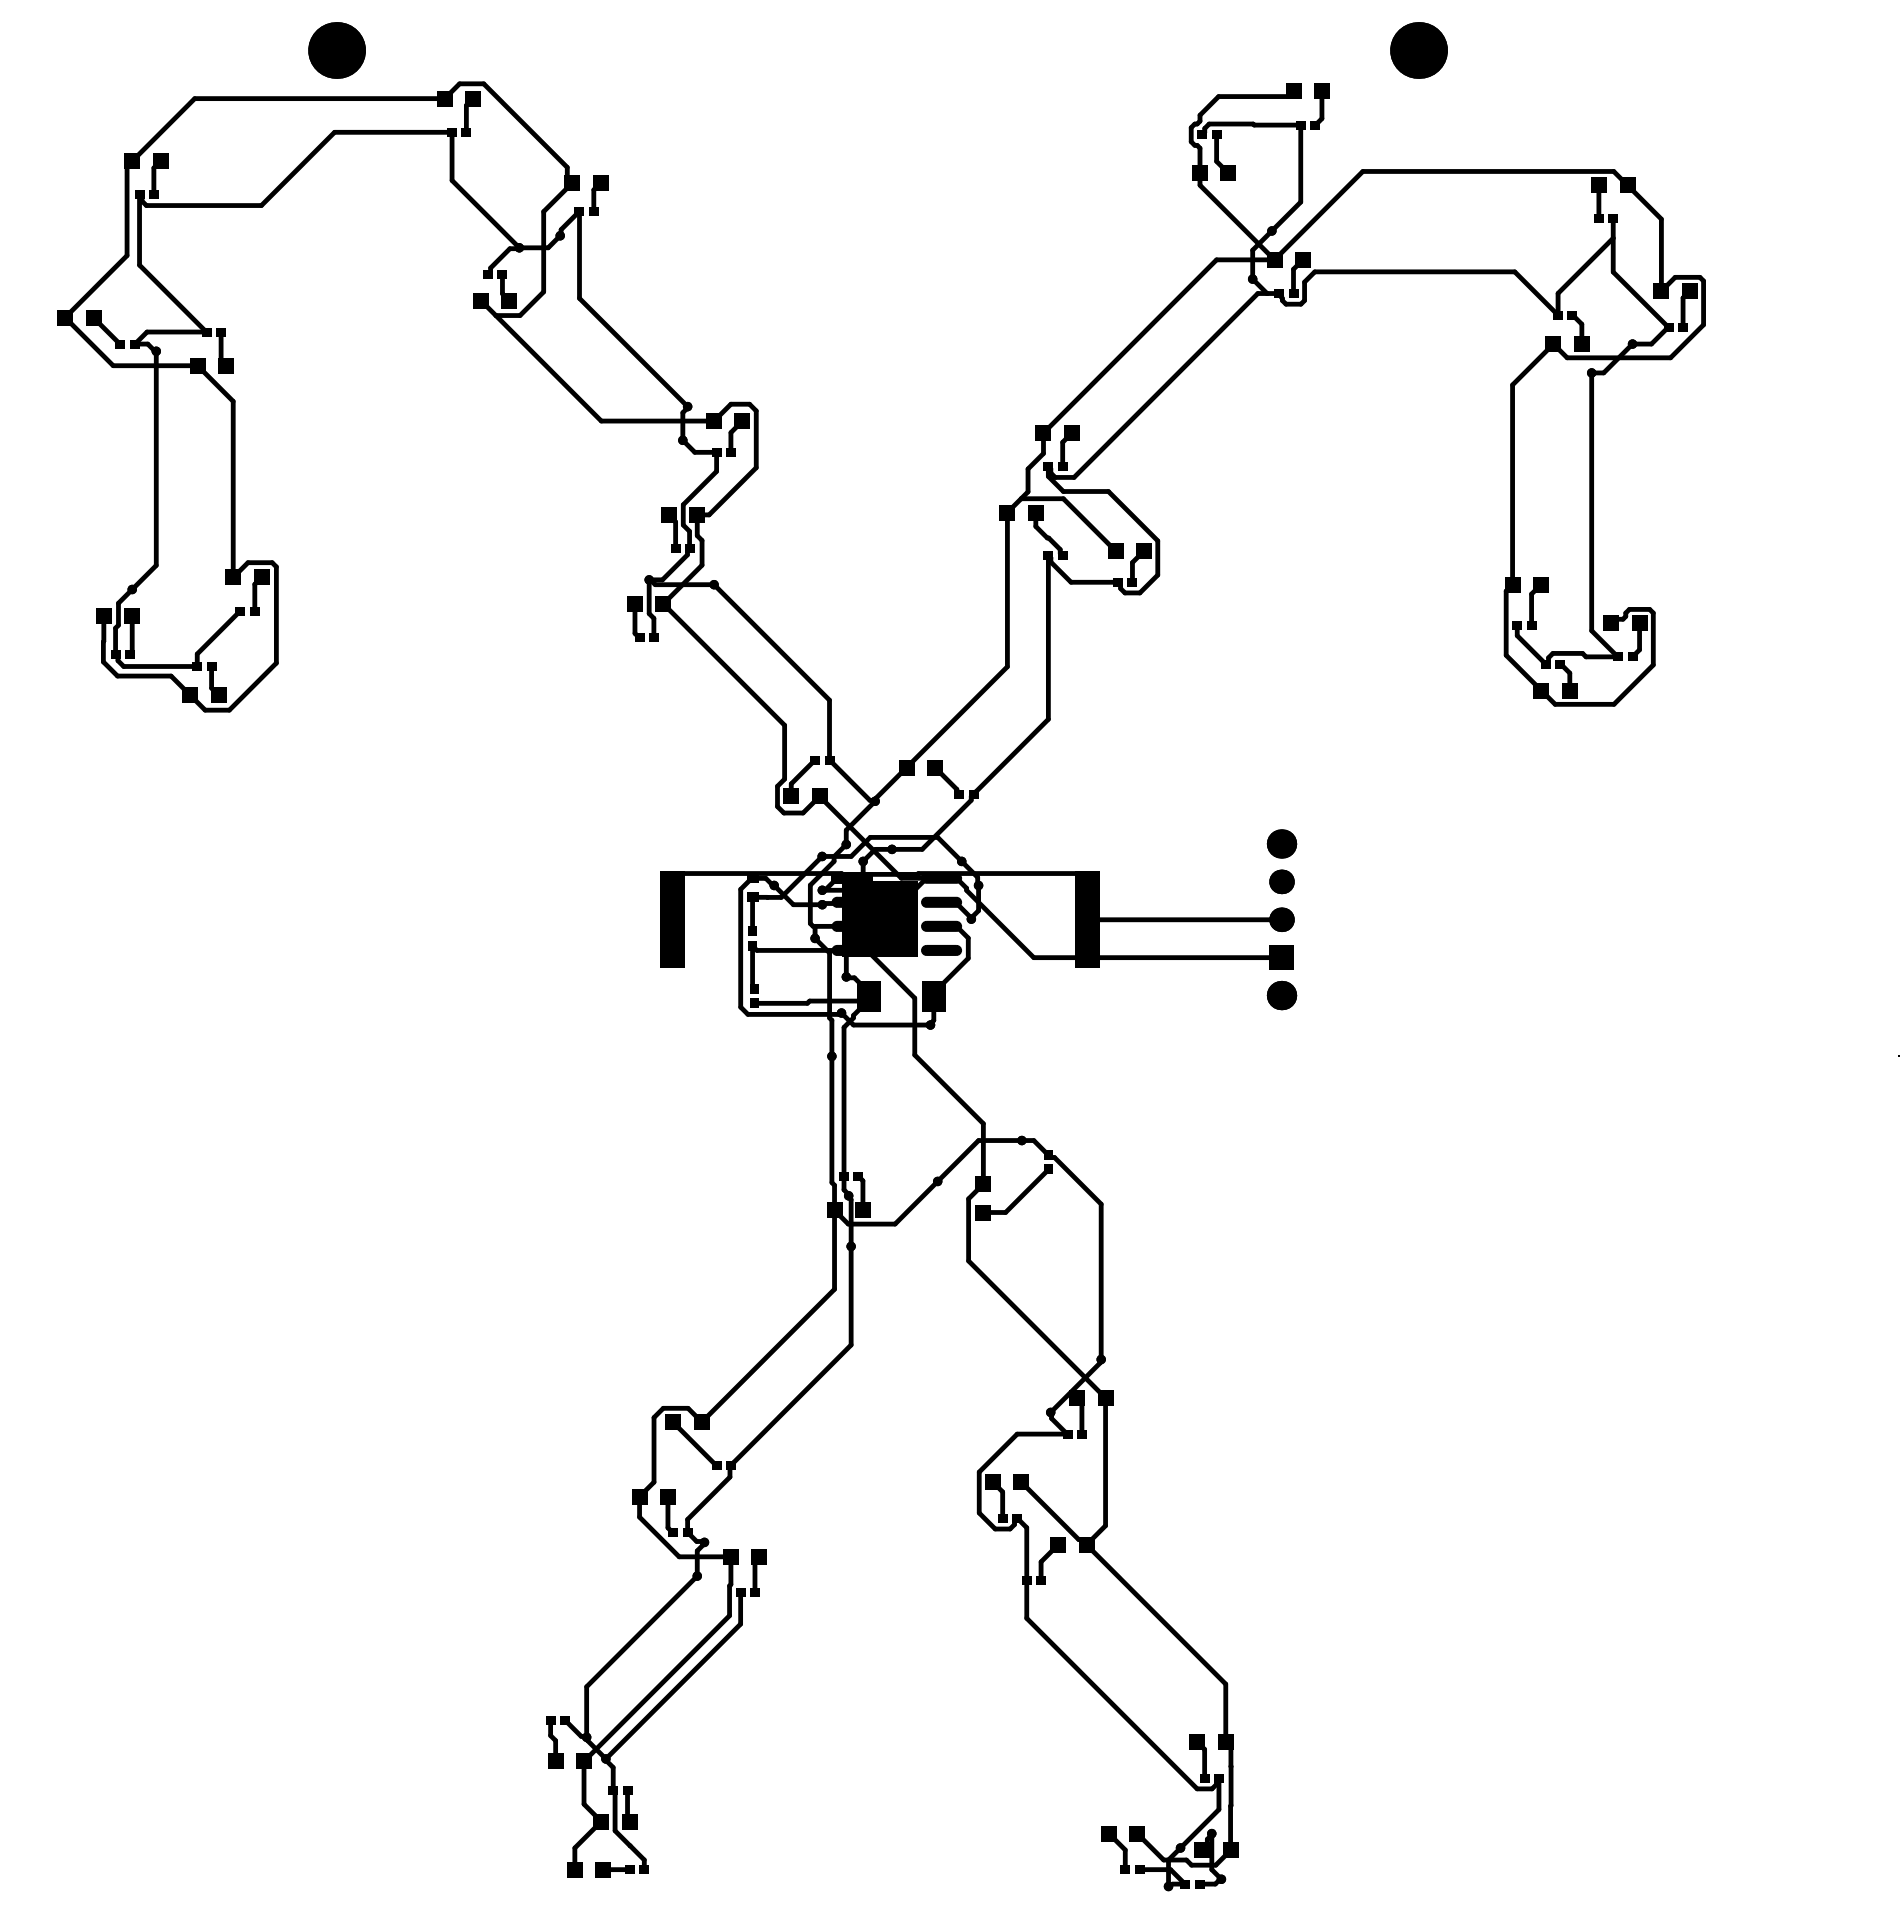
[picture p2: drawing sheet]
<svg xmlns="http://www.w3.org/2000/svg" width="167mm" height="170mm" viewBox="0 0 167 170" stroke-linecap="round" stroke-linejoin="round" font-family="sans-serif">
<g fill="none" stroke="#000" stroke-width=".42">
<path d="M12.3 17.1v6.2l5.8 5.9M12.5 17.3v.4l.4 .4h10.1l6.4-6.5h10.3v4.3l5.9 5.9M14.1 14.2l-.6 .6v2.3M41.6 8.7l-.6 .6v2.3M52.8 16.1l-.6 .6v1.9M105.6 11.8l.3-.1v-.4l.3-.4 8.1 .1v6.8l-4.2 4.2v2.5l1.2 1.3M106.9 11.8v2.4l1 1M113.7 8l-.5 .5h-6.1l-1.7 1.6v.6l-.2 .2h-.2l-.3 .3v1.3l.3 .3h.2l.2 .2v3.3l6.6 6.5M116.2 8v2.4l-.6 .6M140.5 16.3v2.9M141.8 19.2v4.7l4.8 4.9M8.2 27.9l2.4 2.3"/>
<path d="M11.8 30.2h1.2l.6 .7h.1v18.8l-3.3 3.3v1.9l-.2 .3v2.3M18.2 29.2h-5.3l-1 1M19.4 29.2v2.5l.5 .4M42.3 26.4l10.5 10.6h9.9l1.5-1.5h1.7l.6 .6v5l-4.2 4.1h-1.1l.1 1.9 .4 .4v2.2l-3.4 3.4 10.6 10.6v4.8l-.6 .6v1.8l.6 .5h1.7l1.4-1.4 7.2 7.2h4.9l.8 .9v.1l5.9 6h21.8M43.6 27.7h2.1l2.1-2v-7.1l2.5-2.5-.5-.5v-.9l-7.3-7.3h-2.1l-1.3 1.3h-22l-5.9 5.9v7.9l-5.5 5.4 4.2 4.2h7.5l3.1 3.2v15.4l1.3-1.3h2.1l.4 .4v8.5l-4.1 4.1h-2.2l-3-3h-4.7l-1.2-1.2v-4.1M44.2 24.1v1.7l.6 .6M45.6 21.8h2.6l1.1-1.2v-.4l1.6-1.6v7.6l9.5 9.5v.1l-.4 .5v2.4l1.1 1h1.9v1.7l-3 3v1.7l.6 .6v1.5l-.2 .2v.4l-2.2 2.2h-1.2v2.9l.5 .4v1.7M45.6 21.8v.1h-.8l-1.7 1.7v.3l-.2 .2M65.2 37l-1 1v1.7M94.2 38.1l-.8 .8v2.1M112 22.8h-5.1l-15.2 15.3v1.8l-1.4 1.3v2l-1.8 1.8v13.6l-11.5 11.5v.2l-2.6 2.7v1.2l-1.1 1.1v.4l-2.1 2.1v3.4l.3 .2h3.4M112 22.8l7.8-7.7h22l4.2 4.2v6.3l1.2-1.2h2.2l.3 .3v3.8l-2.9 2.9h-9.1l-1.2-1.2-3.6 3.6v17.6l-.6 .5v5.7l4.4 4.3h5.1l3.5-3.5v-4.5l-.3-.3h-1.8l-.3 .3v.3l-.3 .2h-.7l-.3 .4"/>
<path d="M114.5 22.8l-.8 .9v2.1M138.2 27.7l.8 .8v1.7M141.8 20.9l-4.9 4.9v1.9l-3.8-3.8h-17.6l-.9 .9v1.6l-.3 .3h-1.3l-.3-.3-.1-.4-.2-.2h-1.9l-16.1 16.2h-1.7l-.4-.4v-.4l-.2-.2v.9l1.3 1.3h4l4.3 4.3v3l-1.5 1.6h-1.3l-.4-.4v-.4l-.2-.1h-4.2l-1.8-1.8v-.4l-.2-.2v14.4l-6.5 6.6M146.6 28.8l-1.5 1.4h-1.6l-2.6 2.6h-1v22.6l2.3 2.3M146.6 28.8h.1M148.5 25.6l-.6 .6v2.6M10.2 57.5h-.1M11.6 54.1v3.2l-.2 .2M18.6 58.6v1.9l.6 .6M21.1 53.7l-3.8 3.8v1.1h-6.4l-.5-.5v-.4l-.3-.2M23 50.7l-.6 .6v2.4M55.8 53.1v2.6l.4 .3"/>
<path d="M57.2 51l.4 .4h5.1l10.2 10.1v5.3l3.5 3.5h.4l.1 .1M58.8 45.2l.6 .7v2.3M89.7 43.8h3.7l4.6 4.6M91 45v1.3l2.2 2v.4l.2 .1M100.5 48.4l-1 1v1.8M133.3 55v.9l2.6 2.5M135.4 51.4l-.8 .8v2.8M137.1 58.4l.8 .8v1.5M142.2 57.7h-2.8l-.3-.3h-2.6l-.4 .4v.4M144.1 54.8v2.3l-.7 .6M71.6 66.8l-2.1 2.1v1.1M74.9 79.3l-.1 .1h-2.3l-.1 .1h-2.7l-2.4-2.3h-1.3l-.9 1v10.3l.6 .6h8l.2-.1 1.1 1.1h6.8v-.1l.3-.3v-2.5l3-3v-1.8l-1-1h-1.4"/>
<path d="M81.4 77.2l-2.6 2.6v1.1l-2.6 2.6M82.2 67.4l1.9 2v.2l.2 .2M82.7 79.3h1.3l1.4 1.4M85.3 70v.3l-4.3 4.3h-4.1l-1.1 1.1v1.2l-.2 .3h-2l-1 1h-.3h2.5l2.5 2.6-2.9 2.9v2.1v.1h.7l1.3 1.3v.3l-.6 .7M59.1 80.8v-3.2l.8-.8h14.1h20.8l.8 .8v3.2h17M66.1 83.1v3.6l.2 .2M66.1 83.1l.4 .4h9.7M71.6 81.4v1.1l1.3 1.2v5.8l.2 .2v14.2l.2 .3v9.1l-11.6 11.7-1.2-1.2h-2.2l-.8 .8v5.6l-1.3 1.3v1.8l3.5 3.5h4.5v2.4l-.1 .2v2.6l-12.8 12.8v3.7l1.5 1.6-2.3 2.3v1.9M75.8 88.2l-.2-.2h-4.5l-.2 .2h-4.6M75.8 88.2h.1M75.9 88v.3l-.9 .9v.3l-.8 .8v14.3l.4 .4v.2l.2 .2v12.8l-10.7 10.7v.9l-3.7 3.7v1.2l.8 .8h.6h.1v.1l-.6 .7v2.2l-9.7 9.7v4.5M76.2 83.5l4.2 4.2v5l6 6v5.4l-1.3 1.3v5.4l12 12.1v11.2l-1.6 1.6"/>
<path d="M85.4 80.7v.1M85.4 80.7l.6-.7-.1-2.9-3.5-3.5h-5.9l-1.7 1.7h-2.6l-3.6 3.6h-2.5v2.9M75.4 103.4l.4 .4v2.6M91.9 101.3h.1M92.1 101.5l-1.3-1.3h-4.8l-7.3 7.4h-4.2l-1.2-1.2M92.1 102.8l-3.7 3.7h-2M92.3 101.7h.4l4.1 4.1v13.7l-.1 .3-4.4 4.3 .1 .1v.5l1.4 1.3M58.7 131.5v2.8l.5 .4M59.2 125l3.8 3.8M64.2 128.8h.1M64.4 128.6h.1M65.1 140v2.7l-11.9 11.9"/>
<path d="M66.7 136.8l-.4 .4v2.8M87.3 130.3l.8 .8v2.3M89.8 130.3l5 5h.2l12.7 12.7v5.1l.5 .4-.1 9.1-1.3 1.3h-2.1l-.4-.5h-2l-2.4-2.3M93 135.7l-1.5 1.5v1.7M93.8 126h-4.4l-3.4 3.4v3.6l1.5 1.4h1.3l.3-.4v-.4l.2-.2 .9 .8v8l15 15h1.3l.4-.4v-.4l.2-.1v2.7l-4.4 4.4v2.4M94.6 122.9l.5 .4v2.7M48.4 151.2v1.3l.4 .5v1.8M49.6 151.2l1.5 1.4h.4l.1 .1v.3l1.6 1.6M53.2 154.6v.1l.7 .6v2l.1 .2v3.4l2.6 2.5v.9M55.1 157.3v2.6l.2 .2M105.2 153.1l.7 .6v2.6M53 164.3h2.4"/>
<path d="M55.4 162.2h.1M97.4 161.1l1.5 1.5v1.7M100.1 164.3h2.8l1.2 1.3M103 165.6h1.2M106.5 161.1v3.2l.8 .8h-.1l-.4 .5h-1.4M106.5 161.2l-.4 .4v.5l-.5 .5"/>
</g>
<g fill="#000">
<path d="M73.3 78.9l.3-.1v.5h-.5v-.3zM73.1 79.3h.5v.5l-.3-.1-.2-.2zM76.2 78.8l.2 .1 .2 .1 .1 .3h-.5zM76.2 79.3h.5a.48 .48 0 0 1-.5 .5zM81.2 76.8l.2-.1v.5h-.5l.1-.3zM80.9 77.2h.5v.5l-.2-.1-.2-.2zM81.2 78.9l.2-.1v.5h-.5l.1-.3zM80.9 79.3h.5v.5l-.2-.1-.2-.2zM84.1 76.7l.2 .1 .2 .1v.3h-.4zM84.1 77.2h.4v.2l-.2 .2-.2 .1zM84.1 78.8l.2 .1 .2 .1v.3h-.4zM84.1 79.3h.4v.2l-.2 .2-.2 .1z"/>
<path d="M73.3 83.1l.3-.1v.5h-.5v-.2zM73.1 83.5h.5v.5l-.3-.1-.2-.1zM73.3 81l.3-.1v.5h-.5v-.2zM73.1 81.4h.5v.5l-.3-.1-.2-.1zM76.2 83l.2 .1 .2 .2 .1 .2h-.5zM76.2 83.5h.5a.48 .48 0 0 1-.5 .5zM76.2 80.9l.2 .1 .2 .2 .1 .2h-.5zM76.2 81.4h.5a.48 .48 0 0 1-.5 .5zM81.2 81l.2-.1v.5h-.5l.1-.2zM80.9 81.4h.5v.5l-.2-.1-.2-.1zM81.2 83.1l.2-.1v.5h-.5l.1-.2zM80.9 83.5h.5v.5l-.2-.1-.2-.1z"/>
<path d="M84.1 80.9l.2 .1 .2 .2v.2h-.4zM84.1 81.4h.4v.3l-.2 .1-.2 .1zM84.1 83l.2 .1 .2 .2v.2h-.4zM84.1 83.5h.4v.3l-.2 .1-.2 .1zM166.8 92.8h.2v.1h-.2z"/>
<circle cx="29.6" cy="4.4" r="2.49"/>
<circle cx="124.7" cy="4.4" r="2.49"/>
<circle cx="13.7" cy="30.9" r=".42"/>
<circle cx="45.6" cy="21.8" r=".42"/>
<circle cx="49.2" cy="20.7" r=".42"/>
<circle cx="60" cy="38.7" r=".42"/>
<circle cx="60.4" cy="35.7" r=".42"/>
<circle cx="110.1" cy="24.5" r=".42"/>
<circle cx="111.8" cy="20.3" r=".42"/>
<circle cx="139.9" cy="32.8" r=".42"/>
<circle cx="143.5" cy="30.2" r=".42"/>
<circle cx="11.6" cy="51.8" r=".42"/>
<circle cx="57" cy="51" r=".42"/>
<circle cx="62.7" cy="51.4" r=".42"/>
<circle cx="68" cy="77.8" r=".42"/>
<circle cx="72.2" cy="75.3" r=".42"/>
<circle cx="72.3" cy="78.2" r=".42"/>
<circle cx="72.3" cy="79.5" r=".42"/>
<circle cx="74.4" cy="74.2" r=".42"/>
<circle cx="75.8" cy="75.7" r=".42"/>
<circle cx="76.9" cy="70.4" r=".42"/>
<circle cx="78.4" cy="74.6" r=".42"/>
<circle cx="84.5" cy="75.7" r=".42"/>
<circle cx="86" cy="77.8" r=".42"/>
<circle cx="112.6" cy="74.2" r="1.29"/>
<circle cx="112.6" cy="77.5" r="1.08"/>
<circle cx="71.6" cy="82.5" r=".42"/>
<circle cx="71.6" cy="81.4" r=".21"/>
<circle cx="73.1" cy="92.8" r=".42"/>
<circle cx="73.9" cy="89" r=".42"/>
<circle cx="74.4" cy="85.8" r=".42"/>
<circle cx="81.8" cy="90.1" r=".42"/>
<circle cx="85.4" cy="80.8" r=".42"/>
<circle cx="112.6" cy="80.8" r="1.08"/>
<circle cx="112.6" cy="87.5" r="1.29"/>
<circle cx="74.6" cy="105.1" r=".42"/>
<circle cx="74.8" cy="109.5" r=".42"/>
<circle cx="82.4" cy="103.8" r=".42"/>
<circle cx="89.8" cy="100.2" r=".42"/>
<circle cx="96.8" cy="119.5" r=".42"/>
<circle cx="61.3" cy="138.5" r=".42"/>
<circle cx="61.9" cy="135.5" r=".42"/>
<circle cx="92.3" cy="124.1" r=".42"/>
<circle cx="51.5" cy="152.7" r=".42"/>
<circle cx="53.2" cy="154.6" r=".42"/>
<circle cx="102.7" cy="165.8" r=".42"/>
<circle cx="103.7" cy="162.4" r=".42"/>
<circle cx="106.5" cy="161.1" r=".42"/>
<circle cx="107.3" cy="165.1" r=".42"/>
</g>
<g fill="#000">
<path d="M11.8 16.7h.9v.8h-.9z" fill-rule="evenodd"/>
<path d="M11 13.5h1.3v1.3h-1.3z" fill-rule="evenodd"/>
<path d="M13.1 16.7h.8v.8h-.8z" fill-rule="evenodd"/>
<path d="M13.5 13.5h1.3v1.3h-1.3z" fill-rule="evenodd"/>
<path d="M39.3 11.2h.9v.8h-.9z" fill-rule="evenodd"/>
<path d="M38.4 8h1.4v1.3h-1.4z" fill-rule="evenodd"/>
<path d="M40.6 11.2h.8v.8h-.8z" fill-rule="evenodd"/>
<path d="M40.9 8h1.3v1.3h-1.3z" fill-rule="evenodd"/>
<path d="M50.5 18.2h.8v.8h-.8z" fill-rule="evenodd"/>
<path d="M49.6 15.4h1.4v1.3h-1.4z" fill-rule="evenodd"/>
<path d="M51.8 18.2h.8v.8h-.8z" fill-rule="evenodd"/>
<path d="M52.1 15.4h1.4v1.3h-1.4z" fill-rule="evenodd"/>
<path d="M105.2 11.4h.9v.8h-.9z" fill-rule="evenodd"/>
<path d="M104.8 14.6h1.3v1.3h-1.3z" fill-rule="evenodd"/>
<path d="M106.5 11.4h.8v.8h-.8z" fill-rule="evenodd"/>
<path d="M107.3 14.6h1.3v1.3h-1.3z" fill-rule="evenodd"/>
<path d="M113.9 10.6h.8v.8h-.8z" fill-rule="evenodd"/>
<path d="M113 7.4h1.3v1.3h-1.3z" fill-rule="evenodd"/>
<path d="M115.1 10.6h.9v.8h-.9z" fill-rule="evenodd"/>
<path d="M115.5 7.4h1.3v1.3h-1.3z" fill-rule="evenodd"/>
<path d="M139.9 15.6h1.3v1.3h-1.3z" fill-rule="evenodd"/>
<path d="M140.1 18.8h.8v.8h-.8z" fill-rule="evenodd"/>
<path d="M141.3 18.8h.9v.8h-.9z" fill-rule="evenodd"/>
<path d="M142.3 15.6h1.4v1.3h-1.4z" fill-rule="evenodd"/>
<path d="M5.1 27.2h1.3v1.4h-1.3z" fill-rule="evenodd"/>
<path d="M7.6 27.2h1.3v1.4h-1.3z" fill-rule="evenodd"/>
<path d="M10.1 29.8h.9v.8h-.9z" fill-rule="evenodd"/>
<path d="M11.4 29.8h.9v.8h-.9z" fill-rule="evenodd"/>
<path d="M17.7 28.8h.9v.8h-.9z" fill-rule="evenodd"/>
<path d="M16.7 31.5h1.3v1.3h-1.3z" fill-rule="evenodd"/>
<path d="M19 28.8h.9v.8h-.9z" fill-rule="evenodd"/>
<path d="M19.2 31.5h1.3v1.3h-1.3z" fill-rule="evenodd"/>
<path d="M42.5 23.7h.8v.8h-.8z" fill-rule="evenodd"/>
<path d="M41.6 25.8h1.3v1.3h-1.3z" fill-rule="evenodd"/>
<path d="M43.7 23.7h.9v.8h-.9z" fill-rule="evenodd"/>
<path d="M44.1 25.8h1.3v1.3h-1.3z" fill-rule="evenodd"/>
<path d="M62.5 39.4h.9v.7h-.9z" fill-rule="evenodd"/>
<path d="M62.1 36.3h1.3v1.4h-1.3z" fill-rule="evenodd"/>
<path d="M63.8 39.4h.9v.7h-.9z" fill-rule="evenodd"/>
<path d="M64.6 36.3h1.3v1.4h-1.3z" fill-rule="evenodd"/>
<path d="M91 37.4h1.4v1.3h-1.4z" fill-rule="evenodd"/>
<path d="M93.5 37.4h1.4v1.3h-1.4z" fill-rule="evenodd"/>
<path d="M112 25.4h.8v.8h-.8z" fill-rule="evenodd"/>
<path d="M111.3 22.2h1.4v1.3h-1.4z" fill-rule="evenodd"/>
<path d="M113.2 25.4h.9v.8h-.9z" fill-rule="evenodd"/>
<path d="M113.8 22.2h1.4v1.3h-1.4z" fill-rule="evenodd"/>
<path d="M136.5 27.3h.8v.8h-.8z" fill-rule="evenodd"/>
<path d="M135.8 29.6h1.4v1.3h-1.4z" fill-rule="evenodd"/>
<path d="M137.7 27.3h.9v.8h-.9z" fill-rule="evenodd"/>
<path d="M138.3 29.6h1.4v1.3h-1.4z" fill-rule="evenodd"/>
<path d="M146.2 28.4h.9v.7h-.9z" fill-rule="evenodd"/>
<path d="M145.3 24.9h1.4v1.3h-1.4z" fill-rule="evenodd"/>
<path d="M147.5 28.4h.8v.7h-.8z" fill-rule="evenodd"/>
<path d="M147.8 24.9h1.3v1.3h-1.3z" fill-rule="evenodd"/>
<path d="M9.7 57.1h.9v.8h-.9z" fill-rule="evenodd"/>
<path d="M8.5 53.5h1.3v1.3h-1.3z" fill-rule="evenodd"/>
<path d="M11 57.1h.8v.8h-.8z" fill-rule="evenodd"/>
<path d="M11 53.5h1.3v1.3h-1.3z" fill-rule="evenodd"/>
<path d="M16.9 58.2h.9v.8h-.9z" fill-rule="evenodd"/>
<path d="M18.2 58.2h.8v.8h-.8z" fill-rule="evenodd"/>
<path d="M20.7 53.3h.9v.8h-.9z" fill-rule="evenodd"/>
<path d="M19.8 50.1h1.4v1.3h-1.4z" fill-rule="evenodd"/>
<path d="M22 53.3h.8v.8h-.8z" fill-rule="evenodd"/>
<path d="M22.3 50.1h1.4v1.3h-1.4z" fill-rule="evenodd"/>
<path d="M55.1 52.4h1.4v1.3h-1.4z" fill-rule="evenodd"/>
<path d="M55.8 55.6h.8v.8h-.8z" fill-rule="evenodd"/>
<path d="M57.6 52.4h1.4v1.3h-1.4z" fill-rule="evenodd"/>
<path d="M57 55.6h.9v.8h-.9z" fill-rule="evenodd"/>
<path d="M58.1 44.6h1.3v1.3h-1.3z" fill-rule="evenodd"/>
<path d="M58.9 47.8h.9v.8h-.9z" fill-rule="evenodd"/>
<path d="M60.6 44.6h1.3v1.3h-1.3z" fill-rule="evenodd"/>
<path d="M60.2 47.8h.9v.8h-.9z" fill-rule="evenodd"/>
<path d="M87.9 44.4h1.3v1.3h-1.3z" fill-rule="evenodd"/>
<path d="M90.4 44.4h1.3v1.3h-1.3z" fill-rule="evenodd"/>
<path d="M91.7 40.6h.8v.8h-.8z" fill-rule="evenodd"/>
<path d="M91.7 48.4h.9v.8h-.9z" fill-rule="evenodd"/>
<path d="M92.9 40.6h.9v.8h-.9z" fill-rule="evenodd"/>
<path d="M93 48.4h.8v.8h-.8z" fill-rule="evenodd"/>
<path d="M97.8 50.8h.9v.8h-.9z" fill-rule="evenodd"/>
<path d="M97.4 47.8h1.3v1.3h-1.3z" fill-rule="evenodd"/>
<path d="M99.1 50.8h.8v.8h-.8z" fill-rule="evenodd"/>
<path d="M99.9 47.8h1.3v1.3h-1.3z" fill-rule="evenodd"/>
<path d="M132.9 54.6h.8v.8h-.8z" fill-rule="evenodd"/>
<path d="M132.2 50.7h1.4v1.3h-1.4z" fill-rule="evenodd"/>
<path d="M134.2 54.6h.8v.8h-.8z" fill-rule="evenodd"/>
<path d="M135.4 58h.9v.8h-.9z" fill-rule="evenodd"/>
<path d="M134.7 50.7h1.4v1.3h-1.4z" fill-rule="evenodd"/>
<path d="M136.7 58h.8v.8h-.8z" fill-rule="evenodd"/>
<path d="M141.8 57.3h.8v.8h-.8z" fill-rule="evenodd"/>
<path d="M140.9 54.1h1.3v1.3h-1.3z" fill-rule="evenodd"/>
<path d="M143 57.3h.9v.8h-.9z" fill-rule="evenodd"/>
<path d="M143.4 54.1h1.3v1.3h-1.3z" fill-rule="evenodd"/>
<path d="M16.1 60.4h1.3v1.4h-1.3z" fill-rule="evenodd"/>
<path d="M18.6 60.4h1.3v1.4h-1.3z" fill-rule="evenodd"/>
<path d="M65.6 78.4h1v.9h-1z" fill-rule="evenodd"/>
<path d="M65.6 76.8h1v.8h-1z" fill-rule="evenodd"/>
<path d="M68.9 69.3h1.3v1.4h-1.3z" fill-rule="evenodd"/>
<path d="M71.4 69.3h1.3v1.4h-1.3z" fill-rule="evenodd"/>
<path d="M71.2 66.4h.9v.8h-.9z" fill-rule="evenodd"/>
<path d="M73.1 76.7h3.6v1h-3.6z" fill-rule="evenodd"/>
<path d="M72.5 66.4h.8v.8h-.8z" fill-rule="evenodd"/>
<path d="M73.6 78.8h2.6l.5 .5-.5 .5h-2.6l-.5-.5z" fill-rule="evenodd"/>
<path d="M79 66.8h1.3v1.3h-1.3z" fill-rule="evenodd"/>
<path d="M81.5 66.8h1.3v1.3h-1.3z" fill-rule="evenodd"/>
<path d="M81.4 76.7h2.7l.4 .5-.4 .5h-2.7l-.5-.5z" fill-rule="evenodd"/>
<path d="M81.4 78.8h2.7l.4 .5-.4 .5h-2.7l-.5-.5z" fill-rule="evenodd"/>
<path d="M83.9 69.4h.8v.8h-.8z" fill-rule="evenodd"/>
<path d="M85.1 69.4h.9v.8h-.9z" fill-rule="evenodd"/>
<path d="M134.8 60h1.3v1.3h-1.3z" fill-rule="evenodd"/>
<path d="M137.3 60h1.3v1.3h-1.3z" fill-rule="evenodd"/>
<path d="M58 76.5h2.1v8.5h-2.1z" fill-rule="evenodd"/>
<path d="M65.7 82.7h.8v.8h-.8z" fill-rule="evenodd"/>
<path d="M65.7 81.4h.8v.9h-.8z" fill-rule="evenodd"/>
<path d="M65.9 87.7h.8v.9h-.8z" fill-rule="evenodd"/>
<path d="M65.9 86.5h.8v.8h-.8z" fill-rule="evenodd"/>
<path d="M73.6 83h2.6l.5 .5-.5 .5h-2.6l-.5-.5z" fill-rule="evenodd"/>
<path d="M73.6 80.9h2.6l.5 .5-.5 .5h-2.6l-.5-.5z" fill-rule="evenodd"/>
<path d="M75.4 86.2h2v2.7h-2z" fill-rule="evenodd"/>
<path d="M74 77.5h6.6v6.6h-6.6z" fill-rule="evenodd"/>
<path d="M81 86.2h2.1v2.7h-2.1z" fill-rule="evenodd"/>
<path d="M81.4 80.9h2.7l.4 .5-.4 .5h-2.7l-.5-.5z" fill-rule="evenodd"/>
<path d="M81.4 83h2.7l.4 .5-.4 .5h-2.7l-.5-.5z" fill-rule="evenodd"/>
<path d="M94.5 76.5h2.2v8.5h-2.2z" fill-rule="evenodd"/>
<path d="M111.5 83.1h2.2v2.1h-2.2z" fill-rule="evenodd"/>
<path d="M111.5 83.1h2.2v2.1h-2.2z" fill-rule="evenodd"/>
<path d="M73.7 103h.9v.8h-.9z" fill-rule="evenodd"/>
<path d="M72.7 105.7h1.3v1.3h-1.3z" fill-rule="evenodd"/>
<path d="M75 103h.9v.8h-.9z" fill-rule="evenodd"/>
<path d="M75.2 105.7h1.3v1.3h-1.3z" fill-rule="evenodd"/>
<path d="M85.7 103.4h1.4v1.3h-1.4z" fill-rule="evenodd"/>
<path d="M85.7 105.9h1.4v1.3h-1.4z" fill-rule="evenodd"/>
<path d="M91.7 102.3h.8v.9h-.8z" fill-rule="evenodd"/>
<path d="M91.7 101.1h.8v.8h-.8z" fill-rule="evenodd"/>
<path d="M55.5 130.9h1.4v1.3h-1.4z" fill-rule="evenodd"/>
<path d="M58.5 124.3h1.3v1.3h-1.3z" fill-rule="evenodd"/>
<path d="M58 130.9h1.4v1.3h-1.4z" fill-rule="evenodd"/>
<path d="M58.7 134.3h.9v.8h-.9z" fill-rule="evenodd"/>
<path d="M60 134.3h.8v.8h-.8z" fill-rule="evenodd"/>
<path d="M61 124.3h1.3v1.3h-1.3z" fill-rule="evenodd"/>
<path d="M62.5 128.4h.9v.8h-.9z" fill-rule="evenodd"/>
<path d="M63.8 128.4h.9v.8h-.9z" fill-rule="evenodd"/>
<path d="M64.7 139.6h.8v.8h-.8z" fill-rule="evenodd"/>
<path d="M63.6 136.1h1.3v1.4h-1.3z" fill-rule="evenodd"/>
<path d="M65.9 139.6h.9v.8h-.9z" fill-rule="evenodd"/>
<path d="M66.1 136.1h1.3v1.4h-1.3z" fill-rule="evenodd"/>
<path d="M86.6 129.6h1.3v1.3h-1.3z" fill-rule="evenodd"/>
<path d="M87.7 133h.8v.8h-.8z" fill-rule="evenodd"/>
<path d="M89.1 129.6h1.3v1.3h-1.3z" fill-rule="evenodd"/>
<path d="M88.9 133h.9v.8h-.9z" fill-rule="evenodd"/>
<path d="M89.8 138.5h.8v.8h-.8z" fill-rule="evenodd"/>
<path d="M91.1 138.5h.8v.8h-.8z" fill-rule="evenodd"/>
<path d="M92.3 135.1h1.3v1.3h-1.3z" fill-rule="evenodd"/>
<path d="M93.4 125.6h.8v.8h-.8z" fill-rule="evenodd"/>
<path d="M94 122.2h1.3v1.3h-1.3z" fill-rule="evenodd"/>
<path d="M94.6 125.6h.9v.8h-.9z" fill-rule="evenodd"/>
<path d="M94.8 135.1h1.3v1.3h-1.3z" fill-rule="evenodd"/>
<path d="M96.5 122.2h1.3v1.3h-1.3z" fill-rule="evenodd"/>
<path d="M48.2 154.1h1.3v1.3h-1.3z" fill-rule="evenodd"/>
<path d="M48 150.8h.8v.8h-.8z" fill-rule="evenodd"/>
<path d="M49.2 150.8h.9v.8h-.9z" fill-rule="evenodd"/>
<path d="M50.7 154.1h1.3v1.3h-1.3z" fill-rule="evenodd"/>
<path d="M53.5 156.9h.8v.8h-.8z" fill-rule="evenodd"/>
<path d="M54.7 156.9h.9v.8h-.9z" fill-rule="evenodd"/>
<path d="M104.5 152.4h1.4v1.4h-1.4z" fill-rule="evenodd"/>
<path d="M105.4 155.9h.9v.8h-.9z" fill-rule="evenodd"/>
<path d="M107 152.4h1.4v1.4h-1.4z" fill-rule="evenodd"/>
<path d="M106.7 155.9h.8v.8h-.8z" fill-rule="evenodd"/>
<path d="M49.8 163.6h1.4v1.4h-1.4z" fill-rule="evenodd"/>
<path d="M52.2 159.4h1.3v1.3h-1.3z" fill-rule="evenodd"/>
<path d="M52.3 163.6h1.4v1.4h-1.4z" fill-rule="evenodd"/>
<path d="M54.9 163.9h.9v.8h-.9z" fill-rule="evenodd"/>
<path d="M54.7 159.4h1.3v1.3h-1.3z" fill-rule="evenodd"/>
<path d="M56.2 163.9h.8v.8h-.8z" fill-rule="evenodd"/>
<path d="M96.8 160.5h1.3v1.3h-1.3z" fill-rule="evenodd"/>
<path d="M99.3 160.5h1.3v1.3h-1.3z" fill-rule="evenodd"/>
<path d="M98.5 163.9h.8v.8h-.8z" fill-rule="evenodd"/>
<path d="M99.7 163.9h.9v.8h-.9z" fill-rule="evenodd"/>
<path d="M103.7 165.2h.9v.8h-.9z" fill-rule="evenodd"/>
<path d="M105 161.9h1.3v1.4h-1.3z" fill-rule="evenodd"/>
<path d="M105 165.2h.9v.8h-.9z" fill-rule="evenodd"/>
<path d="M107.5 161.9h1.3v1.4h-1.3z" fill-rule="evenodd"/>
</g>
</svg>
